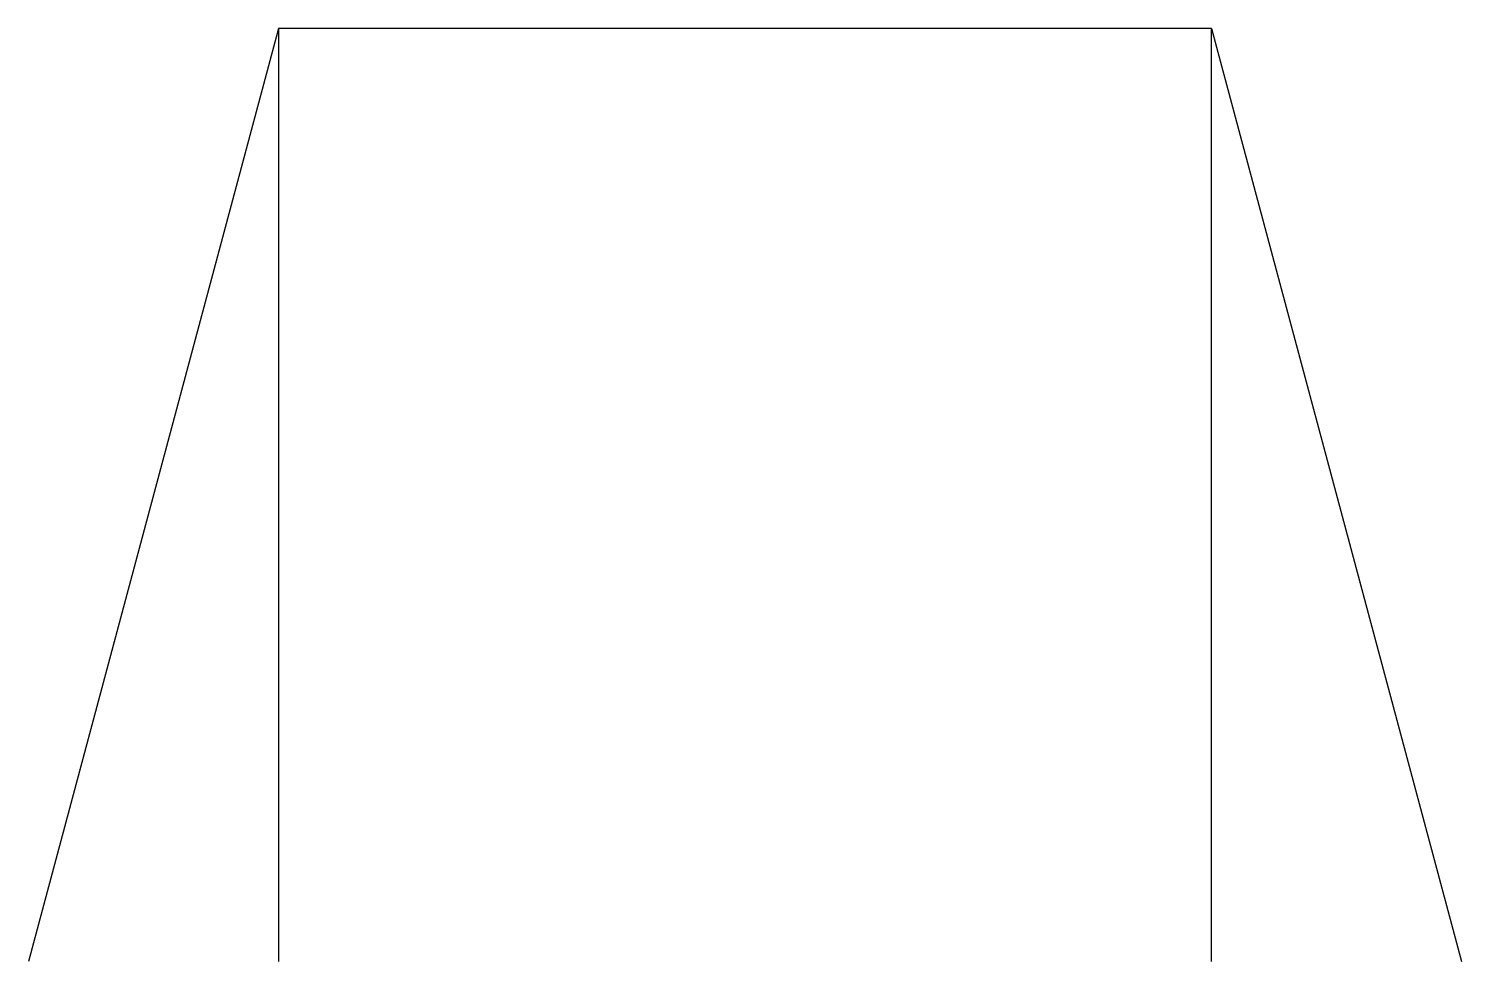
# Model space of a CAD drawing. Extents: x 233.3 to 307, y 339 to 387.
import ezdxf

# ---------------------------------------------------------------- set-up
doc = ezdxf.new("R2010")
doc.units = 0
doc.header["$LTSCALE"] = 48
doc.layers.get('0').update_dxf_attribs({"linetype": 'CONTINUOUS'})

msp = doc.modelspace()

# ---------------------------------------------------------------- linework, layer by layer
at = {"color": 0}
for p, q in [((246.138, 387), (233.277, 339)), ((294.138, 387), (246.138, 387)), ((246.138, 387), (246.138, 339)), ((294.138, 339), (294.138, 387)), ((294.138, 387), (307, 339))]:
    msp.add_line(p, q, dxfattribs=at)

doc.saveas('drawing.dxf')
